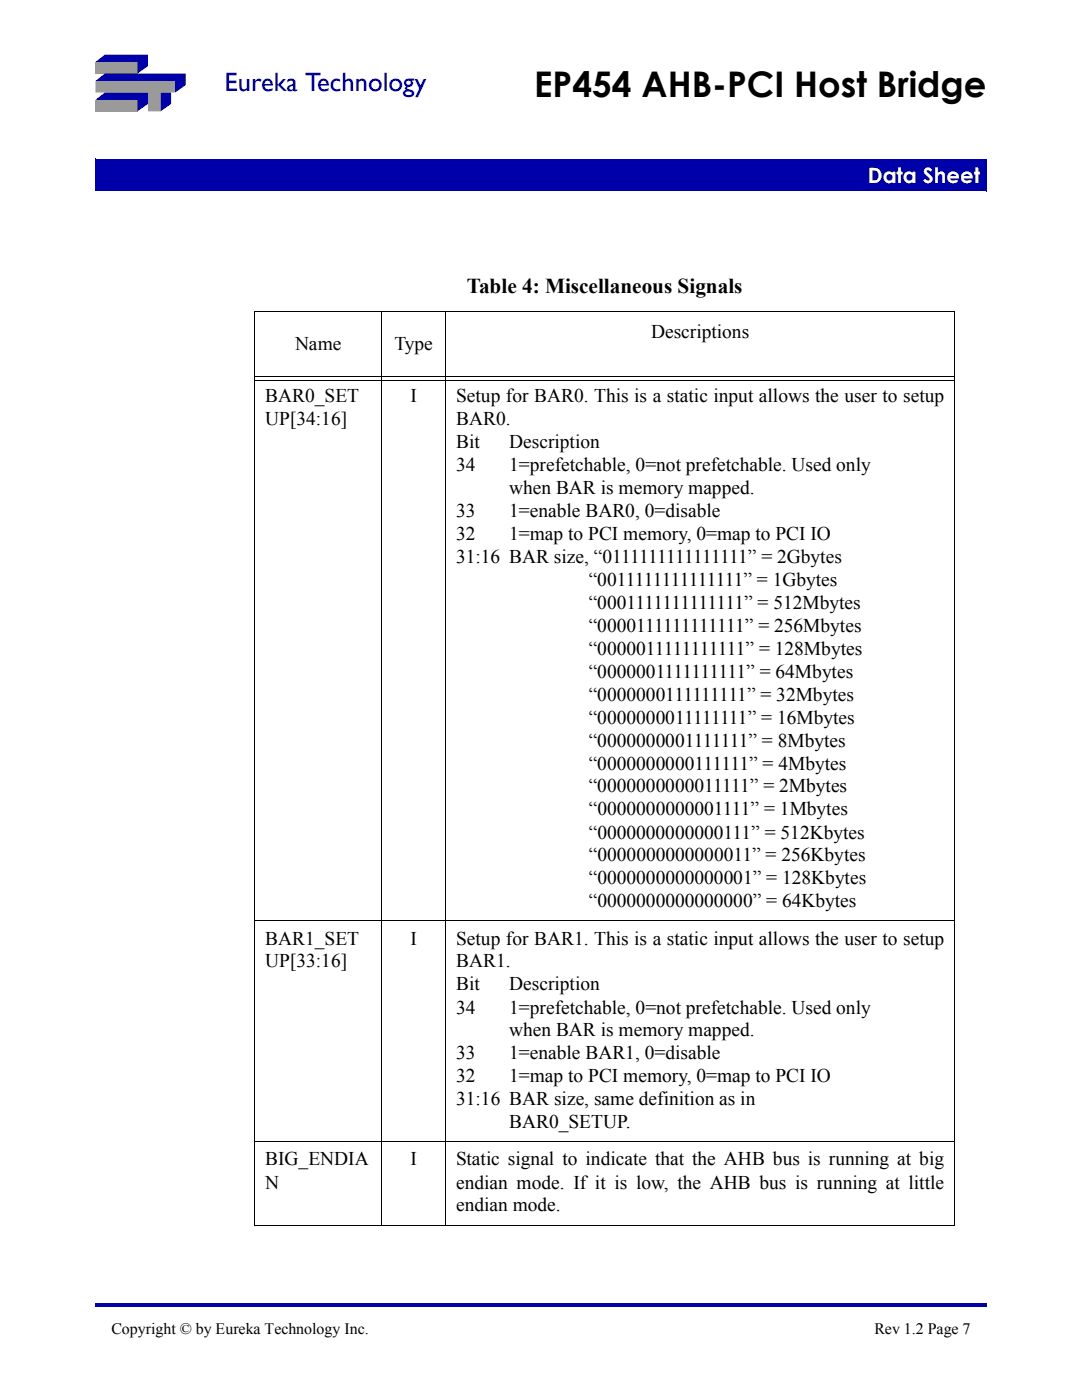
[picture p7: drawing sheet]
<svg xmlns="http://www.w3.org/2000/svg" width="216mm" height="279mm" viewBox="0 0 216 279" stroke-linecap="round" stroke-linejoin="round" font-family="sans-serif">
<defs><g id="words">
<text font-size="7" x="106.6" y="19.3">EP454 AHB-PCI Host Bridge</text>
<text font-size="5.3" fill="#00a" x="44.8" y="18.2">Eureka Technology</text>
<text font-size="4.2" fill="#fff" x="173.2" y="36.5">Data Sheet</text>
<text font-size="4.2" x="93.2" y="58.5">Table 4: Miscellaneous Signals</text>
<g font-size="3.9">
<text x="58.9" y="69.8">Name</text>
<text x="78.7" y="69.8">Type</text>
<text x="129.9" y="67.5">Descriptions</text>
<text x="52.9" y="80.2">BAR0_SET</text>
<text x="81.9" y="80.2">I</text>
<text x="91" y="80.2">Setup for BAR0. This is a static input allows the user to setup</text>
<text x="52.9" y="84.8">UP[34:16]</text>
<text x="91" y="84.8">BAR0.</text>
<text x="91" y="89.4">Bit</text>
<text x="101.6" y="89.4">Description</text>
<text x="91" y="94">34</text>
<text x="101.6" y="94">1=prefetchable, 0=not prefetchable. Used only</text>
<text x="101.6" y="98.5">when BAR is memory mapped.</text>
<text x="91" y="103.1">33</text>
<text x="91" y="107.7">32</text>
<text x="101.6" y="103.1">1=enable BAR0, 0=disable</text>
<text x="101.6" y="107.7">1=map to PCI memory, 0=map to PCI IO</text>
<text x="91" y="112.3">31:16 BAR size, “0111111111111111” = 2Gbytes</text>
<text x="117.5" y="116.9">“0011111111111111” = 1Gbytes</text>
<text x="117.5" y="121.5">“0001111111111111” = 512Mbytes</text>
<text x="117.5" y="126.1">“0000111111111111” = 256Mbytes</text>
<text x="117.5" y="130.6">“0000011111111111” = 128Mbytes</text>
<text x="117.5" y="135.2">“0000001111111111” = 64Mbytes</text>
<text x="117.5" y="139.8">“0000000111111111” = 32Mbytes</text>
<text x="117.5" y="144.4">“0000000011111111” = 16Mbytes</text>
<text x="117.5" y="149">“0000000001111111” = 8Mbytes</text>
<text x="117.5" y="153.6">“0000000000111111” = 4Mbytes</text>
<text x="117.5" y="158.2">“0000000000011111” = 2Mbytes</text>
<text x="117.5" y="162.8">“0000000000001111” = 1Mbytes</text>
<text x="117.5" y="167.3">“0000000000000111” = 512Kbytes</text>
<text x="117.5" y="171.9">“0000000000000011” = 256Kbytes</text>
<text x="117.5" y="176.5">“0000000000000001” = 128Kbytes</text>
<text x="117.5" y="181.1">“0000000000000000” = 64Kbytes</text>
<text x="52.9" y="188.5">BAR1_SET</text>
<text x="81.9" y="188.5">I</text>
<text x="91" y="188.5">Setup for BAR1. This is a static input allows the user to setup</text>
<text x="52.9" y="193.1">UP[33:16]</text>
<text x="91" y="193.1">BAR1.</text>
<text x="91" y="197.7">Bit</text>
<text x="101.6" y="197.7">Description</text>
<text x="91" y="202.3">34</text>
<text x="101.6" y="202.3">1=prefetchable, 0=not prefetchable. Used only</text>
<text x="101.6" y="206.8">when BAR is memory mapped.</text>
<text x="91" y="211.4">33</text>
<text x="101.6" y="211.4">1=enable BAR1, 0=disable</text>
<text x="91" y="216">32</text>
<text x="91" y="220.6">31:16 BAR size, same definition as in</text>
<text x="101.6" y="216">1=map to PCI memory, 0=map to PCI IO</text>
<text x="101.6" y="225.2">BAR0_SETUP.</text>
<text x="52.9" y="232.6">BIG_ENDIA</text>
<text x="81.9" y="232.6">I</text>
<text x="91" y="232.6">Static signal to indicate that the AHB bus is running at big</text>
<text x="52.9" y="237.2">N</text>
<text x="91" y="237.2">endian mode. If it is low, the AHB bus is running at little</text>
<text x="91" y="241.8">endian mode.</text>
</g>
<g font-size="3.2">
<text x="22.2" y="266.2">Copyright © by Eureka Technology Inc.</text>
<text x="174.5" y="266.2">Rev 1.2 Page 7</text>
</g>
</g></defs>
<path d="M19 260h177.8v.7h-177.8z" fill="#00a"/>
<path d="M97.2 14.6h99.6v14h-99.6z" fill="#fff"/>
<path d="M19 31.8h177.8v6.3h-177.8z" fill="#00a"/>
<path d="M19 38.1h177.8M19 31.7v6.4M19 31.8h177.9M196.8 31.8v6.4" fill="none" stroke="#00a" stroke-width=".2"/>
<g fill="#9a9a9a">
<path d="M19 12.4h8.4v2.3h-8.4z"/>
<path d="M19 19.9h8.4v2.3h-8.4z"/>
</g>
<path d="M19 16.2h16v2.3h-3v3.7h-2.5v-3.7h-10.5z" fill-rule="evenodd" fill="#9a9a9a"/>
<g fill="#00a">
<path d="M32 18.5h2.1v2.2l-2.1 1.5z"/>
<path d="M19 16.2l1.9-1.5h16.2v2.3l-2.1 1.5v-2.3z" fill-rule="evenodd"/>
<path d="M19 12.4l1.9-1.5h8.6v2.3l-2.1 1.5v-2.3z" fill-rule="evenodd"/>
<path d="M19 19.9l1.9-1.4h8.6v2.2l-2.1 1.5v-2.3z" fill-rule="evenodd"/>
</g>
<path d="M50.7 62.1h139.9M50.8 62.2v182.2M50.9 75.1h139.5M50.9 75.9h139.5M76.2 62v182.6M88.9 62v182.6M190.5 62.2v182.2M50.7 183.8h139.9M50.7 227.9h139.9M50.7 244.5h139.9" fill="none" stroke="#000" stroke-width=".2"/>
<use href="#words"/>
</svg>
